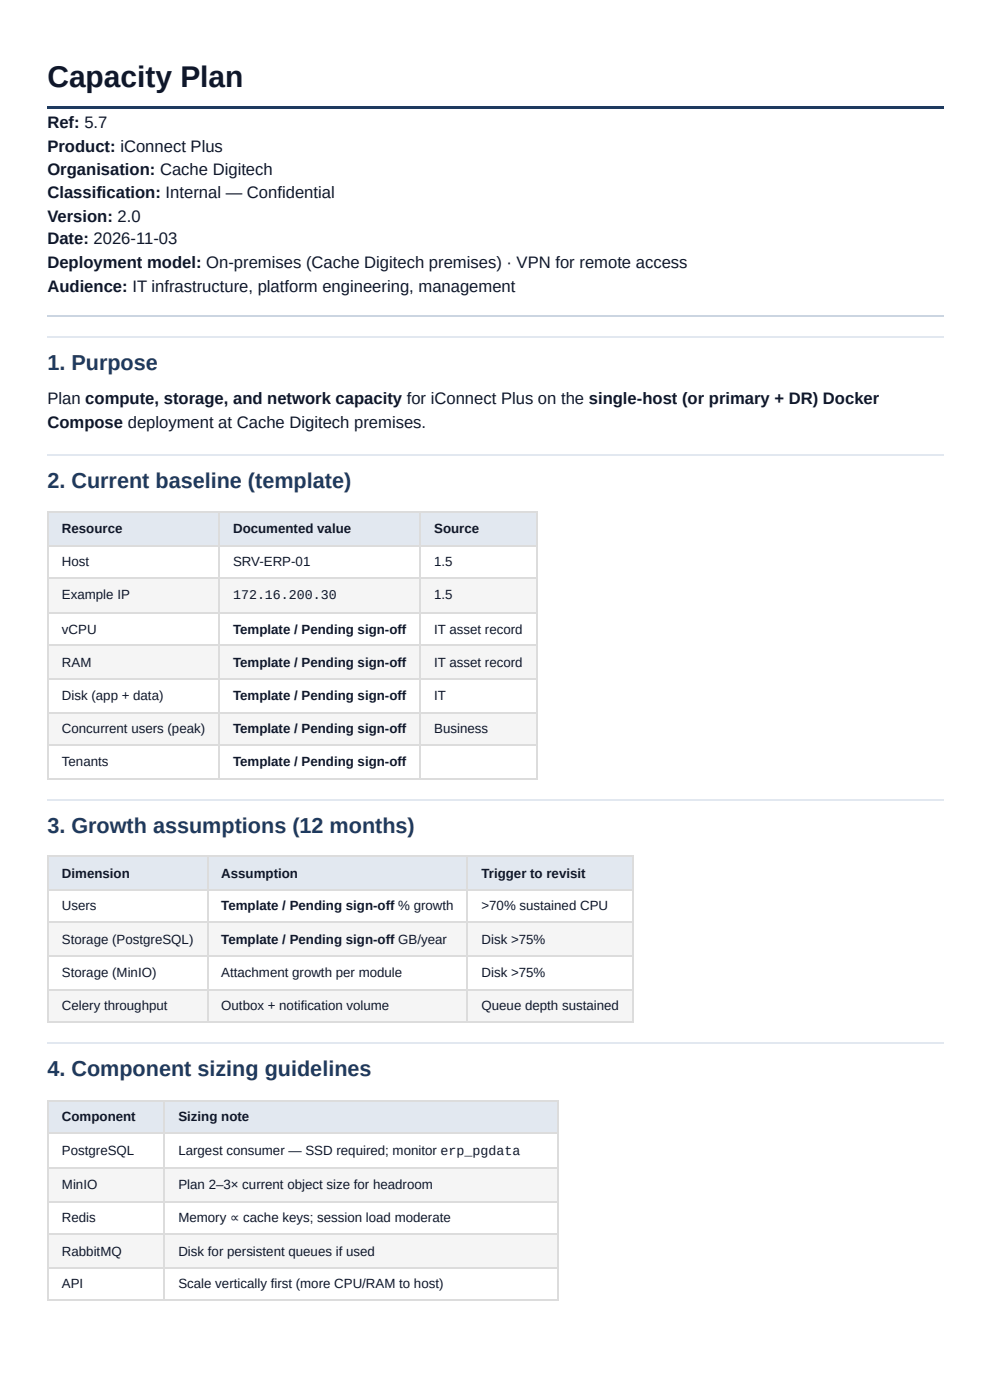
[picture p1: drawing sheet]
<svg xmlns="http://www.w3.org/2000/svg" width="210mm" height="297mm" viewBox="0 0 210 297" stroke-linecap="round" stroke-linejoin="round" font-family="sans-serif">
<defs><g id="words">
<text font-size="6.3" fill="#0f172a" x="10.1" y="18.5">Capacity Plan</text>
<g font-size="4.6" fill="#1e3a5f">
<text x="10.1" y="78.6">1. Purpose</text>
<text x="10.1" y="103.5">2. Current baseline (template)</text>
<text x="10.1" y="176.7">3. Growth assumptions (12 months)</text>
<text x="10.1" y="228.3">4. Component sizing guidelines</text>
</g>
<g font-size="3.5" fill="#0f172a">
<text x="10.1" y="27.3">Ref: 5.7</text>
<text x="10.1" y="32.3">Product: iConnect Plus</text>
<text x="10.1" y="37">Organisation: Cache Digitech</text>
<text x="10.1" y="42.1">Classification: Internal — Confidential</text>
<text x="10.1" y="47.1">Version: 2.0</text>
<text x="10.1" y="51.9">Date: 2026-11-03</text>
<text x="10.1" y="56.9">Deployment model: On-premises (Cache Digitech premises) · VPN for remote access</text>
<text x="10.1" y="61.9">Audience: IT infrastructure, platform engineering, management</text>
<text x="10.1" y="85.7">Plan compute, storage, and network capacity for iConnect Plus on the single-host (or primary + DR) Docker</text>
<text x="10.1" y="90.8">Compose deployment at Cache Digitech premises.</text>
</g>
<g font-size="2.8" fill="#0f172a">
<text x="13.1" y="113">Resource</text>
<text x="49.4" y="113">Documented value</text>
<text x="92.1" y="113">Source</text>
<text x="13.1" y="120.1">Host</text>
<text x="49.4" y="120.1">SRV-ERP-01</text>
<text x="92.1" y="120.1">1.5</text>
<text x="13.1" y="127">Example IP</text>
<text x="49.4" y="127">172.16.200.30</text>
<text x="92.1" y="127">1.5</text>
<text x="13.1" y="134.4">vCPU</text>
<text x="49.4" y="134.4">Template / Pending sign-off</text>
<text x="92.1" y="134.4">IT asset record</text>
<text x="13.1" y="141.6">RAM</text>
<text x="49.4" y="141.6">Template / Pending sign-off</text>
<text x="92.1" y="141.6">IT asset record</text>
<text x="13.1" y="148.4">Disk (app + data)</text>
<text x="49.4" y="148.4">Template / Pending sign-off</text>
<text x="92.1" y="148.4">IT</text>
<text x="13.1" y="155.6">Concurrent users (peak)</text>
<text x="49.4" y="155.6">Template / Pending sign-off</text>
<text x="92.1" y="155.6">Business</text>
<text x="13.1" y="162.5">Tenants</text>
<text x="49.4" y="162.5">Template / Pending sign-off</text>
<text x="13.1" y="186.3">Dimension</text>
<text x="46.9" y="186.3">Assumption</text>
<text x="102.1" y="186.3">Trigger to revisit</text>
<text x="13.1" y="193.1">Users</text>
<text x="46.9" y="193.1">Template / Pending sign-off % growth</text>
<text x="102.1" y="193.1">&gt;70% sustained CPU</text>
<text x="13.1" y="200.3">Storage (PostgreSQL)</text>
<text x="46.9" y="200.3">Template / Pending sign-off GB/year</text>
<text x="102.1" y="200.3">Disk &gt;75%</text>
<text x="13.1" y="207.2">Storage (MinIO)</text>
<text x="46.9" y="207.2">Attachment growth per module</text>
<text x="102.1" y="207.2">Disk &gt;75%</text>
<text x="13.1" y="214.3">Celery throughput</text>
<text x="46.9" y="214.3">Outbox + notification volume</text>
<text x="102.1" y="214.3">Queue depth sustained</text>
<text x="13.1" y="237.9">Component</text>
<text x="37.8" y="237.9">Sizing note</text>
<text x="13.1" y="245">PostgreSQL</text>
<text x="37.8" y="245">Largest consumer — SSD required; monitor erp_pgdata</text>
<text x="13.1" y="252.1">MinIO</text>
<text x="37.8" y="252.1">Plan 2–3× current object size for headroom</text>
<text x="13.1" y="259.3">Redis</text>
<text x="37.8" y="259.3">Memory ∝ cache keys; session load moderate</text>
<text x="13.1" y="266.4">RabbitMQ</text>
<text x="37.8" y="266.4">Disk for persistent queues if used</text>
<text x="13.1" y="273.3">API</text>
<text x="37.8" y="273.3">Scale vertically first (more CPU/RAM to host)</text>
</g>
</g></defs>
<path d="M10.1 22.5h190v.5h-190z" fill="#1e3a5f"/>
<path d="M10.1 67.1h190" fill="none" stroke="#cbd5e1" stroke-width=".26"/>
<path d="M10.1 71.6h190M10.1 96.4h190" fill="none" stroke="#e2e8f0" stroke-width=".26"/>
<g fill="#fff">
<path d="M10.3 108.5h36.3v7.1h-36.3z"/>
<path d="M46.6 108.5h42.6v7.1h-42.6z"/>
<path d="M89.2 108.5h24.6v7.1h-24.6z"/>
</g>
<g fill="#e2e8f0">
<path d="M10.3 108.5h36.3v7.1h-36.3z"/>
<path d="M46.6 108.5h42.6v7.1h-42.6z"/>
<path d="M89.2 108.5h24.6v7.1h-24.6z"/>
</g>
<g fill="#fff">
<path d="M10.3 115.6h36.3v7.2h-36.3z"/>
<path d="M46.6 115.6h42.6v7.2h-42.6z"/>
<path d="M89.2 115.6h24.6v7.2h-24.6z"/>
</g>
<g fill="#f5f5f5">
<path d="M10.3 122.8h36.3v7.1h-36.3z"/>
<path d="M46.6 122.8h42.6v7.1h-42.6z"/>
<path d="M89.2 122.8h24.6v7.1h-24.6z"/>
</g>
<g fill="#fff">
<path d="M10.3 129.9h36.3v7.2h-36.3z"/>
<path d="M46.6 129.9h42.6v7.2h-42.6z"/>
<path d="M89.2 129.9h24.6v7.2h-24.6z"/>
</g>
<g fill="#f5f5f5">
<path d="M10.3 137.1h36.3v6.8h-36.3z"/>
<path d="M46.6 137.1h42.6v6.8h-42.6z"/>
<path d="M89.2 137.1h24.6v6.8h-24.6z"/>
</g>
<g fill="#fff">
<path d="M10.3 143.9h36.3v7.2h-36.3z"/>
<path d="M46.6 143.9h42.6v7.2h-42.6z"/>
<path d="M89.2 143.9h24.6v7.2h-24.6z"/>
</g>
<g fill="#f5f5f5">
<path d="M10.3 151.1h36.3v7.1h-36.3z"/>
<path d="M46.6 151.1h42.6v7.1h-42.6z"/>
<path d="M89.2 151.1h24.6v7.1h-24.6z"/>
</g>
<g fill="#fff">
<path d="M10.3 158.2h36.3v6.9h-36.3z"/>
<path d="M46.6 158.2h42.6v6.9h-42.6z"/>
<path d="M89.2 158.2h24.6v6.9h-24.6z"/>
</g>
<g fill="none" stroke="#dcdcdc" stroke-width=".26">
<path d="M10.1 108.6h103.9M10.1 115.8h103.9M10.2 108.5v56.9M46.4 108.5v56.9M89 108.5v56.9M113.9 108.5v56.9M10.1 122.6h103.9M10.1 130h103.9M10.1 136.9h103.9M10.1 144.1h103.9M10.1 151.2h103.9M10.1 158.1h103.9"/>
<path d="M10.1 165.2h103.9"/>
</g>
<path d="M10.1 169.7h190" fill="none" stroke="#e2e8f0" stroke-width=".26"/>
<g fill="#fff">
<path d="M10.3 181.8h33.6v6.8h-33.6z"/>
<path d="M43.9 181.8h55.3v6.8h-55.3z"/>
<path d="M99.2 181.8h34.9v6.8h-34.9z"/>
</g>
<g fill="#e2e8f0">
<path d="M10.3 181.8h33.6v6.8h-33.6z"/>
<path d="M43.9 181.8h55.3v6.8h-55.3z"/>
<path d="M99.2 181.8h34.9v6.8h-34.9z"/>
</g>
<g fill="#fff">
<path d="M10.3 188.6h33.6v7.2h-33.6z"/>
<path d="M43.9 188.6h55.3v7.2h-55.3z"/>
<path d="M99.2 188.6h34.9v7.2h-34.9z"/>
</g>
<g fill="#f5f5f5">
<path d="M10.3 195.8h33.6v7.1h-33.6z"/>
<path d="M43.9 195.8h55.3v7.1h-55.3z"/>
<path d="M99.2 195.8h34.9v7.1h-34.9z"/>
</g>
<g fill="#fff">
<path d="M10.3 202.9h33.6v6.9h-33.6z"/>
<path d="M43.9 202.9h55.3v6.9h-55.3z"/>
<path d="M99.2 202.9h34.9v6.9h-34.9z"/>
</g>
<g fill="#f5f5f5">
<path d="M10.3 209.8h33.6v7.2h-33.6z"/>
<path d="M43.9 209.8h55.3v7.2h-55.3z"/>
<path d="M99.2 209.8h34.9v7.2h-34.9z"/>
</g>
<path d="M10.1 181.6h124.3M10.1 188.8h124.3M10.1 195.7h124.3M10.2 181.5v35.5M44.1 181.5v35.5M99.1 181.5v35.5M134.3 181.5v35.5M10.1 202.8h124.3M10.1 209.9h124.3M10.1 216.8h124.3" fill="none" stroke="#dcdcdc" stroke-width=".26"/>
<path d="M10.1 221.3h190" fill="none" stroke="#e2e8f0" stroke-width=".26"/>
<g fill="#fff">
<path d="M10.3 233.4h24.6v7.1h-24.6z"/>
<path d="M34.9 233.4h83.4v7.1h-83.4z"/>
</g>
<g fill="#e2e8f0">
<path d="M10.3 233.4h24.6v7.1h-24.6z"/>
<path d="M34.9 233.4h83.4v7.1h-83.4z"/>
</g>
<g fill="#fff">
<path d="M10.3 240.5h24.6v7.4h-24.6z"/>
<path d="M34.9 240.5h83.4v7.4h-83.4z"/>
</g>
<g fill="#f5f5f5">
<path d="M10.3 247.9h24.6v6.9h-24.6z"/>
<path d="M34.9 247.9h83.4v6.9h-83.4z"/>
</g>
<g fill="#fff">
<path d="M10.3 254.8h24.6v7.1h-24.6z"/>
<path d="M34.9 254.8h83.4v7.1h-83.4z"/>
</g>
<g fill="#f5f5f5">
<path d="M10.3 261.9h24.6v6.9h-24.6z"/>
<path d="M34.9 261.9h83.4v6.9h-83.4z"/>
</g>
<g fill="#fff">
<path d="M10.3 268.8h24.6v7.2h-24.6z"/>
<path d="M34.9 268.8h83.4v7.2h-83.4z"/>
</g>
<path d="M10.1 233.5h108.4M10.2 233.4v42.6M34.8 233.4v42.6M118.4 233.4v42.6M10.1 240.4h108.4M10.1 247.8h108.4M10.1 254.9h108.4M10.1 261.8h108.4M10.1 268.9h108.4M10.1 275.8h108.4" fill="none" stroke="#dcdcdc" stroke-width=".26"/>
<use href="#words"/>
</svg>
